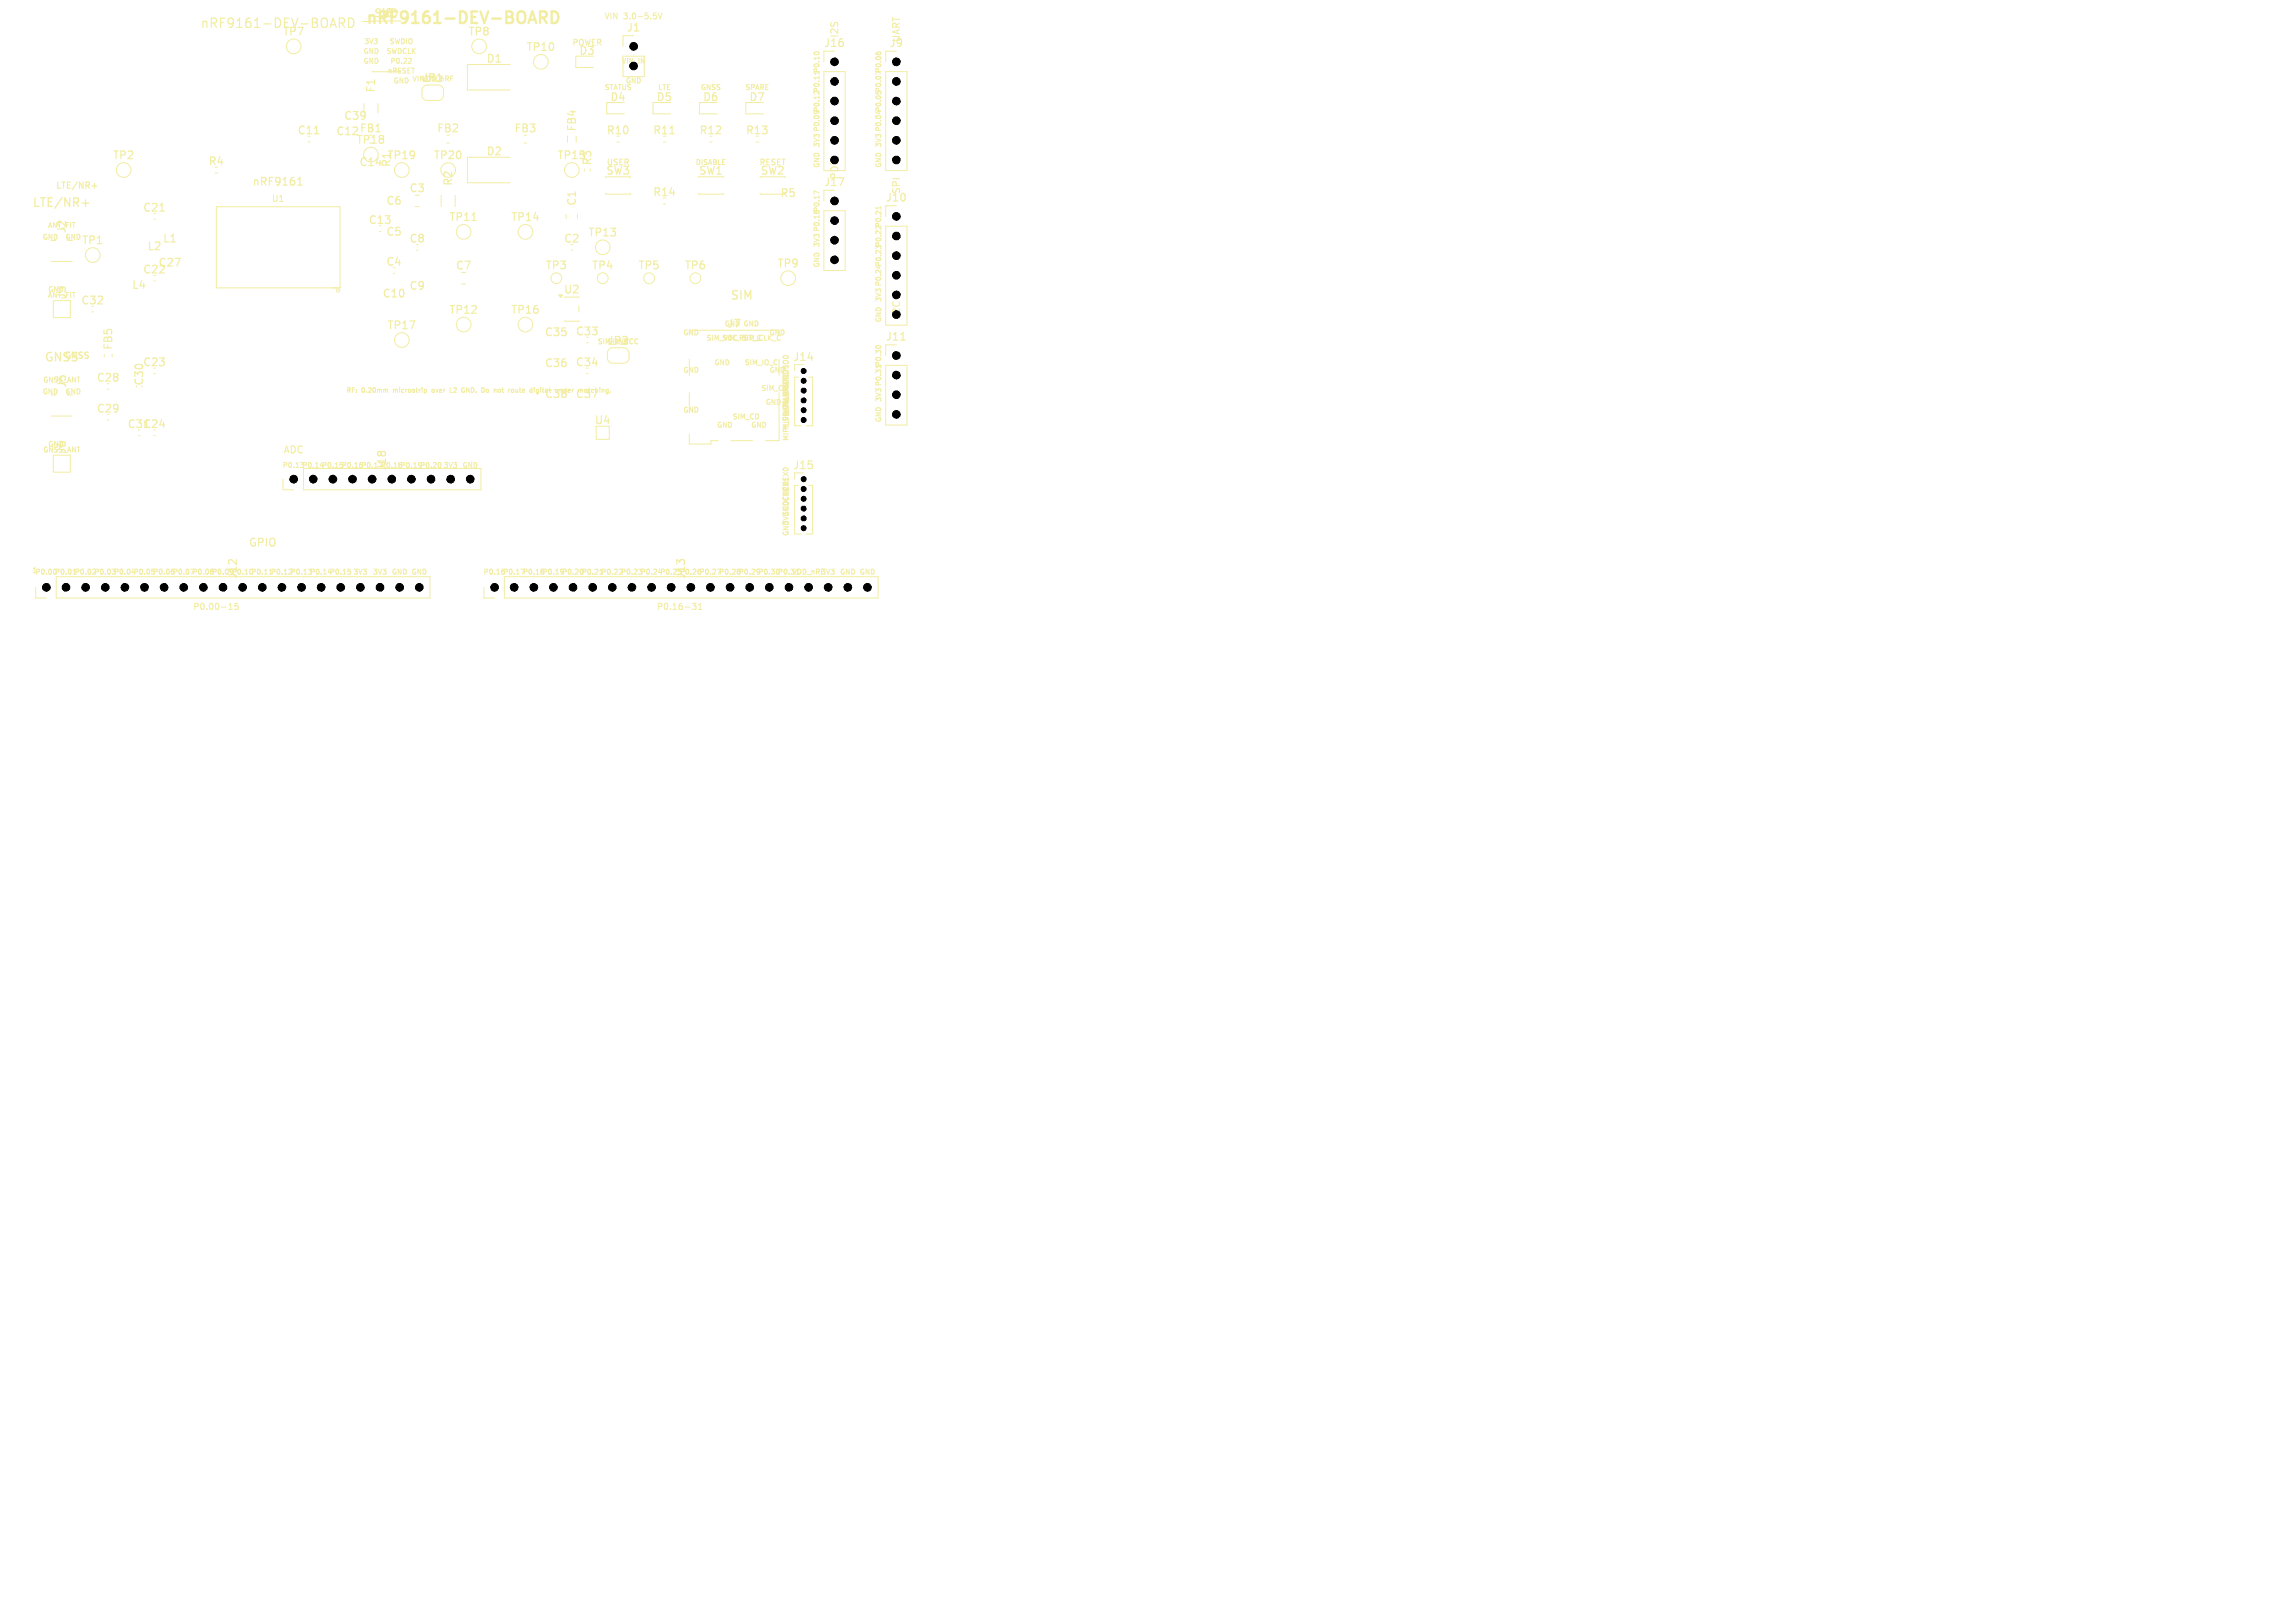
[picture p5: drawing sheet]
<svg xmlns="http://www.w3.org/2000/svg" width="297mm" height="210mm" viewBox="0 0 297 210" stroke-linecap="round" stroke-linejoin="round" font-family="sans-serif">
<defs><g id="words">
<text font-size="2.1" fill="#f2eda1" x="47.2" y="3.5">nRF9161-DEV-BOARD</text>
<text font-size="1.7" fill="#f2eda1" x="25.9" y="3.8">nRF9161-DEV-BOARD</text>
<g font-size="1.5" fill="#f2eda1">
<text x="4.1" y="27">LTE/NR+</text>
<text x="94.4" y="39">SIM</text>
<text x="5.7" y="47">GNSS</text>
</g>
<g font-size="1.4" fill="#f2eda1">
<text x="36.5" y="4.8">TP7</text>
<text x="48.3" y="2.4">SWD</text>
<text x="49" y="2.4">J8</text>
<text x="60.5" y="4.8">TP8</text>
<text x="81" y="4.3">J1</text>
<text x="54.5" y="10.8">JP1</text>
<text x="62.9" y="8.3">D1</text>
<text x="68" y="6.8">TP10</text>
<text x="74.9" y="7.3">D3</text>
<text x="106.5" y="6.3">J16</text>
<text x="115" y="6.3">J9</text>
<text x="38.4" y="17.6">C11</text>
<text x="43.4" y="17.7">C12</text>
<text x="44.4" y="15.7">C39</text>
<text x="46.5" y="17.3">FB1</text>
<text x="48.7" y="12.1" transform="rotate(-90 48.7 12.1)">F1</text>
<text x="56.5" y="17.3">FB2</text>
<text x="66.5" y="17.3">FB3</text>
<text x="74.7" y="17.1" transform="rotate(-90 74.7 17.1)">FB4</text>
<text x="78.4" y="17.6">R10</text>
<text x="78.9" y="13.3">D4</text>
<text x="84.4" y="17.6">R11</text>
<text x="84.9" y="13.3">D5</text>
<text x="90.4" y="17.6">R12</text>
<text x="90.9" y="13.3">D6</text>
<text x="96.4" y="17.6">R13</text>
<text x="96.9" y="13.3">D7</text>
<text x="14.5" y="20.8">TP2</text>
<text x="26.9" y="21.6">R4</text>
<text x="46" y="18.8">TP18</text>
<text x="46.4" y="21.7">C14</text>
<text x="50" y="20.8">TP19</text>
<text x="50.7" y="21.7" transform="rotate(-90 50.7 21.7)">R1</text>
<text x="56" y="20.8">TP20</text>
<text x="62.9" y="20.3">D2</text>
<text x="72" y="20.8">TP15</text>
<text x="76.7" y="21.5" transform="rotate(-90 76.7 21.5)">R3</text>
<text x="78.4" y="22.8">SW3</text>
<text x="90.4" y="22.8">SW1</text>
<text x="98.4" y="22.8">SW2</text>
<text x="18.4" y="27.6">C21</text>
<text x="32.6" y="24.2">nRF9161</text>
<text x="47.6" y="29.2">C13</text>
<text x="49.9" y="26.7">C6</text>
<text x="52.9" y="25.1">C3</text>
<text x="58" y="28.8">TP11</text>
<text x="58.7" y="24.1" transform="rotate(-90 58.7 24.1)">R2</text>
<text x="66" y="28.8">TP14</text>
<text x="74.7" y="26.7" transform="rotate(-90 74.7 26.7)">C1</text>
<text x="84.4" y="25.6">R14</text>
<text x="100.9" y="25.7">R5</text>
<text x="106.5" y="24.3">J17</text>
<text x="114.5" y="26.3">J10</text>
<text x="8.7" y="30.3" transform="rotate(-90 8.7 30.3)">J2</text>
<text x="10.5" y="31.8">TP1</text>
<text x="18.4" y="35.6">C22</text>
<text x="19" y="32.6">L2</text>
<text x="20.4" y="34.7">C27</text>
<text x="21" y="31.6">L1</text>
<text x="49.9" y="34.6">C4</text>
<text x="49.9" y="30.7">C5</text>
<text x="52.9" y="31.6">C8</text>
<text x="58.9" y="35.1">C7</text>
<text x="70.5" y="35.1">TP3</text>
<text x="72.9" y="31.6">C2</text>
<text x="76" y="30.8">TP13</text>
<text x="76.5" y="35.1">TP4</text>
<text x="82.5" y="35.1">TP5</text>
<text x="88.5" y="35.1">TP6</text>
<text x="100.5" y="34.8">TP9</text>
<text x="8.7" y="38.8" transform="rotate(-90 8.7 38.8)">J3</text>
<text x="10.4" y="39.6">C32</text>
<text x="17" y="37.6">L4</text>
<text x="49.4" y="38.7">C10</text>
<text x="52.9" y="37.7">C9</text>
<text x="58" y="40.8">TP12</text>
<text x="66" y="40.8">TP16</text>
<text x="72.9" y="38.2">U2</text>
<text x="14.7" y="45.4" transform="rotate(-90 14.7 45.4)">FB5</text>
<text x="18.4" y="47.6">C23</text>
<text x="50" y="42.8">TP17</text>
<text x="70.4" y="43.7">C35</text>
<text x="70.4" y="47.7">C36</text>
<text x="74.4" y="47.6">C34</text>
<text x="74.4" y="43.6">C33</text>
<text x="78.5" y="44.8">JP2</text>
<text x="94" y="42.6">J7</text>
<text x="102.5" y="46.9">J14</text>
<text x="114.5" y="44.3">J11</text>
<text x="8.7" y="50.3" transform="rotate(-90 8.7 50.3)">J5</text>
<text x="12.4" y="53.6">C29</text>
<text x="12.4" y="49.6">C28</text>
<text x="18.7" y="50" transform="rotate(-90 18.7 50)">C30</text>
<text x="70.4" y="51.7">C38</text>
<text x="74.4" y="51.7">C37</text>
<text x="8.7" y="58.8" transform="rotate(-90 8.7 58.8)">J6</text>
<text x="16.4" y="55.6">C31C24</text>
<text x="76.9" y="55.1">U4</text>
<text x="50.2" y="61" transform="rotate(-90 50.2 61)">J18</text>
<text x="102.5" y="60.9">J15</text>
<text x="32.1" y="70.9">GPIO</text>
<text x="30.8" y="75" transform="rotate(-90 30.8 75)">J12</text>
<text x="88.9" y="75" transform="rotate(-90 88.9 75)">J13</text>
</g>
<g font-size="1.3" fill="#f2eda1">
<text x="108.7" y="5" transform="rotate(-90 108.7 5)">I2S</text>
<text x="116.7" y="5.6" transform="rotate(-90 116.7 5.6)">UART</text>
<text x="116.7" y="25.2" transform="rotate(-90 116.7 25.2)">SPI</text>
<text x="36.6" y="58.9">ADC</text>
</g>
<g font-size="1.3">
<text x="108.7" y="23.3" transform="rotate(-90 108.7 23.3)">PDM</text>
<text x="116.7" y="41.2" transform="rotate(-90 116.7 41.2)">I2C</text>
</g>
<g font-size="1.1" fill="#f2eda1">
<text x="7.1" y="24.6">LTE/NR+</text>
<text x="35.1" y="26.3">U1</text>
<text x="8.3" y="46.6">GNSS</text>
<text x="24.9" y="79.1">P0.00-15</text>
<text x="84.9" y="79.1">P0.16-31</text>
</g>
<g font-size="1" fill="#f2eda1">
<text x="78.1" y="2.7">VIN</text>
<text x="80.7" y="2.7">3.0-5.5V</text>
<text x="74" y="6.1">POWER</text>
<text x="78.4" y="21.6">USER</text>
<text x="98.2" y="21.6">RESET</text>
<text x="4.1" y="74.3">1P0.00 P0.01 P0.02 P0.03 P0.04 P0.05 P0.06 P0.07 P0.08 P0.09 P0.10 P0.11 P0.12 P0.13 P0.14 P0.15</text>
</g>
<g font-size=".9" fill="#f2eda1">
<text x="47" y="5.9">3V3</text>
<text x="50.3" y="5.9">SWDIO</text>
<text x="46.9" y="7.1">GND</text>
<text x="46.9" y="8.4">GND</text>
<text x="49.9" y="7.1">SWDCLK</text>
<text x="50.1" y="9.7">nRESET</text>
<text x="50.4" y="8.4">P0.22</text>
<text x="50.8" y="10.9">GND</text>
<text x="53.3" y="10.7">VIN_FILT</text>
<text x="54.5" y="10.7">VDD_nRF</text>
<text x="78.2" y="11.8">STATUS</text>
<text x="80.4" y="8.4">VIN_IN</text>
<text x="80.9" y="10.9">GND</text>
<text x="85.1" y="11.8">LTE</text>
<text x="90.6" y="11.8">GNSS</text>
<text x="96.4" y="11.8">SPARE</text>
<text x="89.9" y="21.5">DISABLE</text>
<text x="106.2" y="21.8" transform="rotate(-90 106.2 21.8)">GND 3V3 P0.09 P0.12 P0.11 P0.10</text>
<text x="114.2" y="21.8" transform="rotate(-90 114.2 21.8)">GND 3V3 P0.04 P0.05 P0.07 P0.06</text>
<text x="6.1" y="29.7">ANT_FIT</text>
<text x="5.4" y="31.2">GND</text>
<text x="8.4" y="31.2">GND</text>
<text x="106.2" y="34.7" transform="rotate(-90 106.2 34.7)">GND 3V3 P0.18 P0.17</text>
<text x="6.1" y="38.7">ANT_FIT</text>
<text x="6.1" y="38">GND</text>
<text x="114.2" y="41.8" transform="rotate(-90 114.2 41.8)">GND 3V3 P0.24 P0.23 P0.22 P0.21</text>
<text x="77.3" y="44.7">SIM_1V8</text>
<text x="78.5" y="44.7">SIM_VCC</text>
<text x="88.3" y="43.5">GND</text>
<text x="91.3" y="44.2">SIM_VCC SIM_CLK_C</text>
<text x="92.4" y="47.4">GND</text>
<text x="93.3" y="44.2">SIM_RST_C</text>
<text x="93.7" y="42.4">GND GND</text>
<text x="96.3" y="47.4">SIM_IO_C</text>
<text x="99.5" y="43.5">GND</text>
<text x="5.4" y="51.2">GND</text>
<text x="5.5" y="49.7">GNSS_ANT</text>
<text x="8.4" y="51.2">GND</text>
<text x="88.3" y="48.4">GND</text>
<text x="88.3" y="53.5">GND</text>
<text x="98.4" y="50.7">SIM_CD</text>
<text x="99" y="52.5">GND</text>
<text x="99.5" y="48.4">GND</text>
<text x="102.2" y="54" transform="rotate(-90 102.2 54)">MIPI_VIOMAGPIO0</text>
<text x="102.2" y="52.8" transform="rotate(-90 102.2 52.8)">MAGPIO2</text>
<text x="5.5" y="58.7">GNSS_ANT</text>
<text x="6.1" y="58">GND</text>
<text x="92.7" y="55.5">GND</text>
<text x="94.7" y="54.4">SIM_CD</text>
<text x="97.1" y="55.5">GND</text>
<text x="102.2" y="55.7" transform="rotate(-90 102.2 55.7)">MIPI_SCLK</text>
<text x="114.2" y="54.7" transform="rotate(-90 114.2 54.7)">GND 3V3 P0.31 P0.30</text>
<text x="36.5" y="60.7">P0.13 P0.14 P0.15 P0.16 P0.17 P0.18 P0.19 P0.20</text>
<text x="57.3" y="60.7">3V3</text>
<text x="59.8" y="60.7">GND</text>
<text x="102.2" y="63.7" transform="rotate(-90 102.2 63.7)">COEX0</text>
<text x="102.2" y="69.5" transform="rotate(-90 102.2 69.5)">GND GNDCOEX1</text>
<text x="102.2" y="68.1" transform="rotate(-90 102.2 68.1)">3V3 COEX2</text>
<text x="45.6" y="74.5">3V3</text>
<text x="48.2" y="74.5">3V3</text>
<text x="50.6" y="74.5">GND GND</text>
<text x="62.5" y="74.5">P0.16 P0.17 P0.18 P0.19 P0.20 P0.21 P0.22 P0.23 P0.24 P0.25 P0.26 P0.27 P0.28 P0.29 P0.30 P0.31</text>
<text x="102.5" y="74.5">VDD_nRF</text>
<text x="106.2" y="74.5">3V3</text>
<text x="108.6" y="74.5">GND GND</text>
</g>
<g font-size=".8" fill="#f2eda1">
<text x="44.7" y="51">RF:</text>
<text x="46.8" y="51">0.20mm</text>
<text x="51.1" y="51">microstrip</text>
<text x="56.4" y="51">over</text>
<text x="59" y="51">L2</text>
<text x="60.7" y="51">GND.</text>
<text x="63.5" y="51">Do</text>
<text x="65.4" y="51">not</text>
<text x="67.5" y="51">route</text>
<text x="70.5" y="51">digital</text>
<text x="74.1" y="51">under</text>
<text x="77.3" y="51">matching.</text>
</g>
</g></defs>
<g fill="none" stroke="#f2eda1" stroke-width=".13">
<path d="M39.9 18.4h.2M47.1 13.4v1.2M48.2 2.7h3.6M48.2 9.2v.1h3.6M48.9 13.4v1.2M53 7.5l.2 .1v.1l-.4 .5h.4M55.3 11a.7 .7 0 0 0-.7 .7v.6a.7 .7 0 0 0 .7 .7h1.4a.7 .7 0 0 0 .7-.7v-.6a.7 .7 0 0 0-.7-.7M57.8 18.5h.4M66 8.4h-5.5v3.3h5.5M67.8 18.5h.4M73.4 17.6v.8M74.6 17.6v.8"/>
<path d="M76.8 7.3h-2.3v1.4h2.3M79.8 18.4h.4M80.6 7.3h2.8v2.6h-2.8zM80.6 4.6v1.4M80.8 13.3h-2.3v1.4h2.3M85.2 1.7l.2 .7 .3-.7M85.8 18.4h.4M86.8 13.3h-2.3v1.4h2.3M91.8 18.4h.4M92.8 13.3h-2.3v1.4h2.3M97.8 18.4h.4M98.8 13.3h-2.3v1.4h2.3"/>
<path d="M105.3 6.9a.35 .35 0 0 1 .4-.2 .35 .35 0 0 1 .3 .2M106.6 9.3h2.8v12.8h-2.8zM106.6 6.6v1.4M113.3 6.8v.1M113.9 6.7h-.2l-.1 .3M113.9 6.7l.1 .1M114 6.8v.2M114.6 9.3h2.8v12.8h-2.8zM114.6 6.6v1.4M6.7 33.8h2.6M6.9 38.9h2.2v2.2h-2.2zM19.9 28.4h.2"/>
<path d="M19.9 36.4h.2M27.8 22.4h.4M28 26.8h16v10.5h-16zM49.1 30h.2M50.9 35.4h.2M53.7 26.7h.6M53.9 32.4h.2M57.1 25.3v1.4M58.9 25.3v1.4M59.7 36.7h.6M66 20.4h-5.5v3.3h5.5M73.3 27.7v.6"/>
<path d="M73.9 32.4h.2M74.7 27.7v.6M74.9 39.6v.8M75.6 21.8v.4M76.4 21.8v.4M78.4 22.9h3.2M78.4 25v.1h3.2v-.1M85.8 26.4h.4M90.4 22.9h3.2v.1M90.4 25v.1h3.2v-.1M98.4 22.9h3.2M98.4 25v.1h3.2"/>
<path d="M106 25l-.7-.3v.4M106.6 24.6v1.4M106.6 27.3h2.8v7.7h-2.8zM114 26.7v.4M114 26.9h-.7l.2 .1M114.6 26.6v1.4M114.6 29.3h2.8v12.8h-2.8zM6.7 53.8h2.6M6.9 58.9h2.2v2.2h-2.2zM11.9 40.4h.2M13.5 45.8v.4M13.9 50.4h.2"/>
<path d="M13.9 54.4h.2M14.5 45.8v.4M17.9 56.4h.2M19.9 56.4h.2M19.9 48.4h.2M50.1 50.4l.1 .1v.3M55 50.4l.2 .1v.2l-.2 .1M56.1 50.4h-.1l-.1 .1v.2h.2M56.8 59.8l.2 .2M58.3 50.2v.6h.2M58.7 50.2h.1M59 50.4l-.3 .4h.4"/>
<path d="M60.4 50.8v-.6l.3 .6M63 50.4h.2v.3M63 50.7h.2M63.2 50.7h.1M64.9 50.4h.3M65 50.2v.5l.2 .1M67 50.7h-.2M67 50.4v.4M67.2 50.4h.2M69.6 50.4h.1M69.7 50.4l-.1 .5M69.7 50.7l-.1 .1"/>
<path d="M70 50.2h.1M70 50.4v.4M73.1 41.5h1.8M73.3 50.2v.6M73.5 50.6l.3-.1v-.1h-.2l-.1 .1v.2h.3M75.9 48.4h.2M75.9 44.4h.2M77.1 55.2h1.7v1.7h-1.7zM79.3 45a.7 .7 0 0 0-.7 .7v.6a.7 .7 0 0 0 .7 .7h1.4a.7 .7 0 0 0 .7-.7v-.6a.7 .7 0 0 0-.7-.7M89.2 46.5v2.1M89.2 50.8v2.7M89.2 56.2v1.3h2.8v-.5h1"/>
<path d="M89.2 42.7h11.6M94.6 57h2.8M100.8 50.8v6.2h-1.8M100.8 46.5v2.1M101.3 56.1h.7M102 56.5h-.7l.5 .2-.5 .2h.7M102.8 47.2v.8M103.3 48.8h-.5v6.3h.9M104.7 48.8h.5v6.3h-.9M113.3 44.9a.35 .35 0 0 1 .4-.2 .35 .35 0 0 1 .3 .2M114.6 44.6v1.4M114.6 47.3h2.8v7.7h-2.8z"/>
<path d="M4.6 76v1.4h1.4M7.3 74.6h48.3v2.8h-48.3zM29.6 78.9h.5M29.8 78.2v-.1v.8M30.8 78.1h-.4v.3h.4v.4l-.1 .1-.3-.1M36.6 62v1.4h1.4M39.3 60.6h22.9v2.8h-22.9zM45 73.6h.4M45.1 73.9l.3 .1M45.4 74.2l-.3 .1M57 60.4l-.2 .1M62.6 76v1.4h1.4"/>
<path d="M65.3 74.6h48.3v2.8h-48.3zM89.6 78.1h.5l-.3 .3h.2v.4l-.1 .1-.3-.1M90.4 78.9h.4M90.4 78.3l.2-.2v.8M102.8 61.2v.8M103.3 62.8h-.5v6.3h.9M104.7 62.8h.5v6.3h-.9"/>
<circle cx="38" cy="6" r=".95"/>
<circle cx="48" cy="20" r=".95"/>
<circle cx="62" cy="6" r=".95"/>
<circle cx="70" cy="8" r=".95"/>
<circle cx="12" cy="33" r=".95"/>
<circle cx="16" cy="22" r=".95"/>
<circle cx="43.8" cy="37.6" r=".2"/>
<circle cx="52" cy="22" r=".95"/>
<circle cx="58" cy="22" r=".95"/>
<circle cx="60" cy="30" r=".95"/>
<circle cx="68" cy="30" r=".95"/>
<circle cx="72" cy="36" r=".7"/>
<circle cx="74" cy="22" r=".95"/>
<circle cx="78" cy="32" r=".95"/>
<circle cx="78" cy="36" r=".7"/>
<circle cx="84" cy="36" r=".7"/>
<circle cx="90" cy="36" r=".7"/>
<circle cx="102" cy="36" r=".95"/>
<circle cx="52" cy="44" r=".95"/>
<circle cx="60" cy="42" r=".95"/>
<circle cx="68" cy="42" r=".95"/>
</g>
<path d="M40.7 17.3h.6M43.9 3l.6-.1 .1-.2-.1-.2-.1-.2h-.5v1.2M44.2 3l.4 .5M45.1 2.3a.61 .61 0 0 1 .7 .6 .61 .61 0 0 1-.7 .6zM86.7 17.3h.6M11.9 24.1h.6M12.2 23.8v.6M20.7 27.3h.6M38.5 24h.6M38.5 23.2l.3-.2v1M61.1 28.5h.5M116.6 44h.5" fill="none" stroke="#f2eda1" stroke-width=".15"/>
<path d="M10.6 26.3h.9M11.1 25.9v.8" fill="none" stroke="#f2eda1" stroke-width=".16"/>
<path d="M69.9 2.3h.6a.41 .41 0 0 0 .3-.4 .41 .41 0 0 0-.3-.4h-.6v1.5M70.2 2.3l.5 .7M71.4 1.5a.79 .79 0 0 1 .8 .5 .79 .79 0 0 1-.2 .9l-.6 .1z" fill="none" stroke="#f2eda1" stroke-width=".3"/>
<path d="M72.3 38.2h.5l-.3 .3z" fill="#f2eda1" stroke="#f2eda1" stroke-width=".13"/>
<g fill="#000" stroke="#000" stroke-width=".13">
<circle cx="82" cy="6" r=".5"/>
<circle cx="82" cy="8.5" r=".5"/>
<circle cx="108" cy="8" r=".5"/>
<circle cx="108" cy="18.2" r=".5"/>
<circle cx="108" cy="13.1" r=".5"/>
<circle cx="108" cy="10.5" r=".5"/>
<circle cx="108" cy="15.6" r=".5"/>
<circle cx="116" cy="13.1" r=".5"/>
<circle cx="116" cy="15.6" r=".5"/>
<circle cx="116" cy="18.2" r=".5"/>
<circle cx="116" cy="8" r=".5"/>
<circle cx="116" cy="10.5" r=".5"/>
<circle cx="108" cy="26" r=".5"/>
<circle cx="108" cy="28.5" r=".5"/>
<circle cx="108" cy="31.1" r=".5"/>
<circle cx="108" cy="33.6" r=".5"/>
<circle cx="116" cy="33.1" r=".5"/>
<circle cx="116" cy="38.2" r=".5"/>
<circle cx="116" cy="28" r=".5"/>
<circle cx="116" cy="35.6" r=".5"/>
<circle cx="116" cy="20.7" r=".5"/>
<circle cx="116" cy="30.5" r=".5"/>
<circle cx="104" cy="53.1" r=".33"/>
<circle cx="104" cy="48" r=".33"/>
<circle cx="104" cy="49.3" r=".33"/>
<circle cx="104" cy="50.5" r=".33"/>
<circle cx="104" cy="51.8" r=".33"/>
<circle cx="104" cy="54.4" r=".33"/>
<circle cx="116" cy="51.1" r=".5"/>
<circle cx="116" cy="53.6" r=".5"/>
<circle cx="116" cy="46" r=".5"/>
<circle cx="116" cy="48.5" r=".5"/>
<circle cx="6" cy="76" r=".5"/>
<circle cx="8.5" cy="76" r=".5"/>
<circle cx="11.1" cy="76" r=".5"/>
<circle cx="13.6" cy="76" r=".5"/>
<circle cx="16.2" cy="76" r=".5"/>
<circle cx="18.7" cy="76" r=".5"/>
<circle cx="21.2" cy="76" r=".5"/>
<circle cx="23.8" cy="76" r=".5"/>
<circle cx="26.3" cy="76" r=".5"/>
<circle cx="28.9" cy="76" r=".5"/>
<circle cx="31.4" cy="76" r=".5"/>
<circle cx="33.9" cy="76" r=".5"/>
<circle cx="36.5" cy="76" r=".5"/>
<circle cx="38" cy="62" r=".5"/>
<circle cx="39" cy="76" r=".5"/>
<circle cx="40.5" cy="62" r=".5"/>
<circle cx="41.6" cy="76" r=".5"/>
<circle cx="43.1" cy="62" r=".5"/>
<circle cx="44.1" cy="76" r=".5"/>
<circle cx="45.6" cy="62" r=".5"/>
<circle cx="46.6" cy="76" r=".5"/>
<circle cx="48.2" cy="62" r=".5"/>
<circle cx="49.2" cy="76" r=".5"/>
<circle cx="50.7" cy="62" r=".5"/>
<circle cx="51.7" cy="76" r=".5"/>
<circle cx="53.2" cy="62" r=".5"/>
<circle cx="54.3" cy="76" r=".5"/>
<circle cx="55.8" cy="62" r=".5"/>
<circle cx="58.3" cy="62" r=".5"/>
<circle cx="60.9" cy="62" r=".5"/>
<circle cx="64" cy="76" r=".5"/>
<circle cx="66.5" cy="76" r=".5"/>
<circle cx="69.1" cy="76" r=".5"/>
<circle cx="71.6" cy="76" r=".5"/>
<circle cx="74.2" cy="76" r=".5"/>
<circle cx="76.7" cy="76" r=".5"/>
<circle cx="79.2" cy="76" r=".5"/>
<circle cx="81.8" cy="76" r=".5"/>
<circle cx="84.3" cy="76" r=".5"/>
<circle cx="86.9" cy="76" r=".5"/>
<circle cx="89.4" cy="76" r=".5"/>
<circle cx="91.9" cy="76" r=".5"/>
<circle cx="94.5" cy="76" r=".5"/>
<circle cx="97" cy="76" r=".5"/>
<circle cx="99.6" cy="76" r=".5"/>
<circle cx="102.1" cy="76" r=".5"/>
<circle cx="104" cy="63.3" r=".33"/>
<circle cx="104" cy="62" r=".33"/>
<circle cx="104" cy="67.1" r=".33"/>
<circle cx="104" cy="65.8" r=".33"/>
<circle cx="104" cy="64.5" r=".33"/>
<circle cx="104" cy="68.4" r=".33"/>
<circle cx="104.6" cy="76" r=".5"/>
<circle cx="107.2" cy="76" r=".5"/>
<circle cx="109.7" cy="76" r=".5"/>
<circle cx="112.3" cy="76" r=".5"/>
</g>
<use href="#words"/>
</svg>
